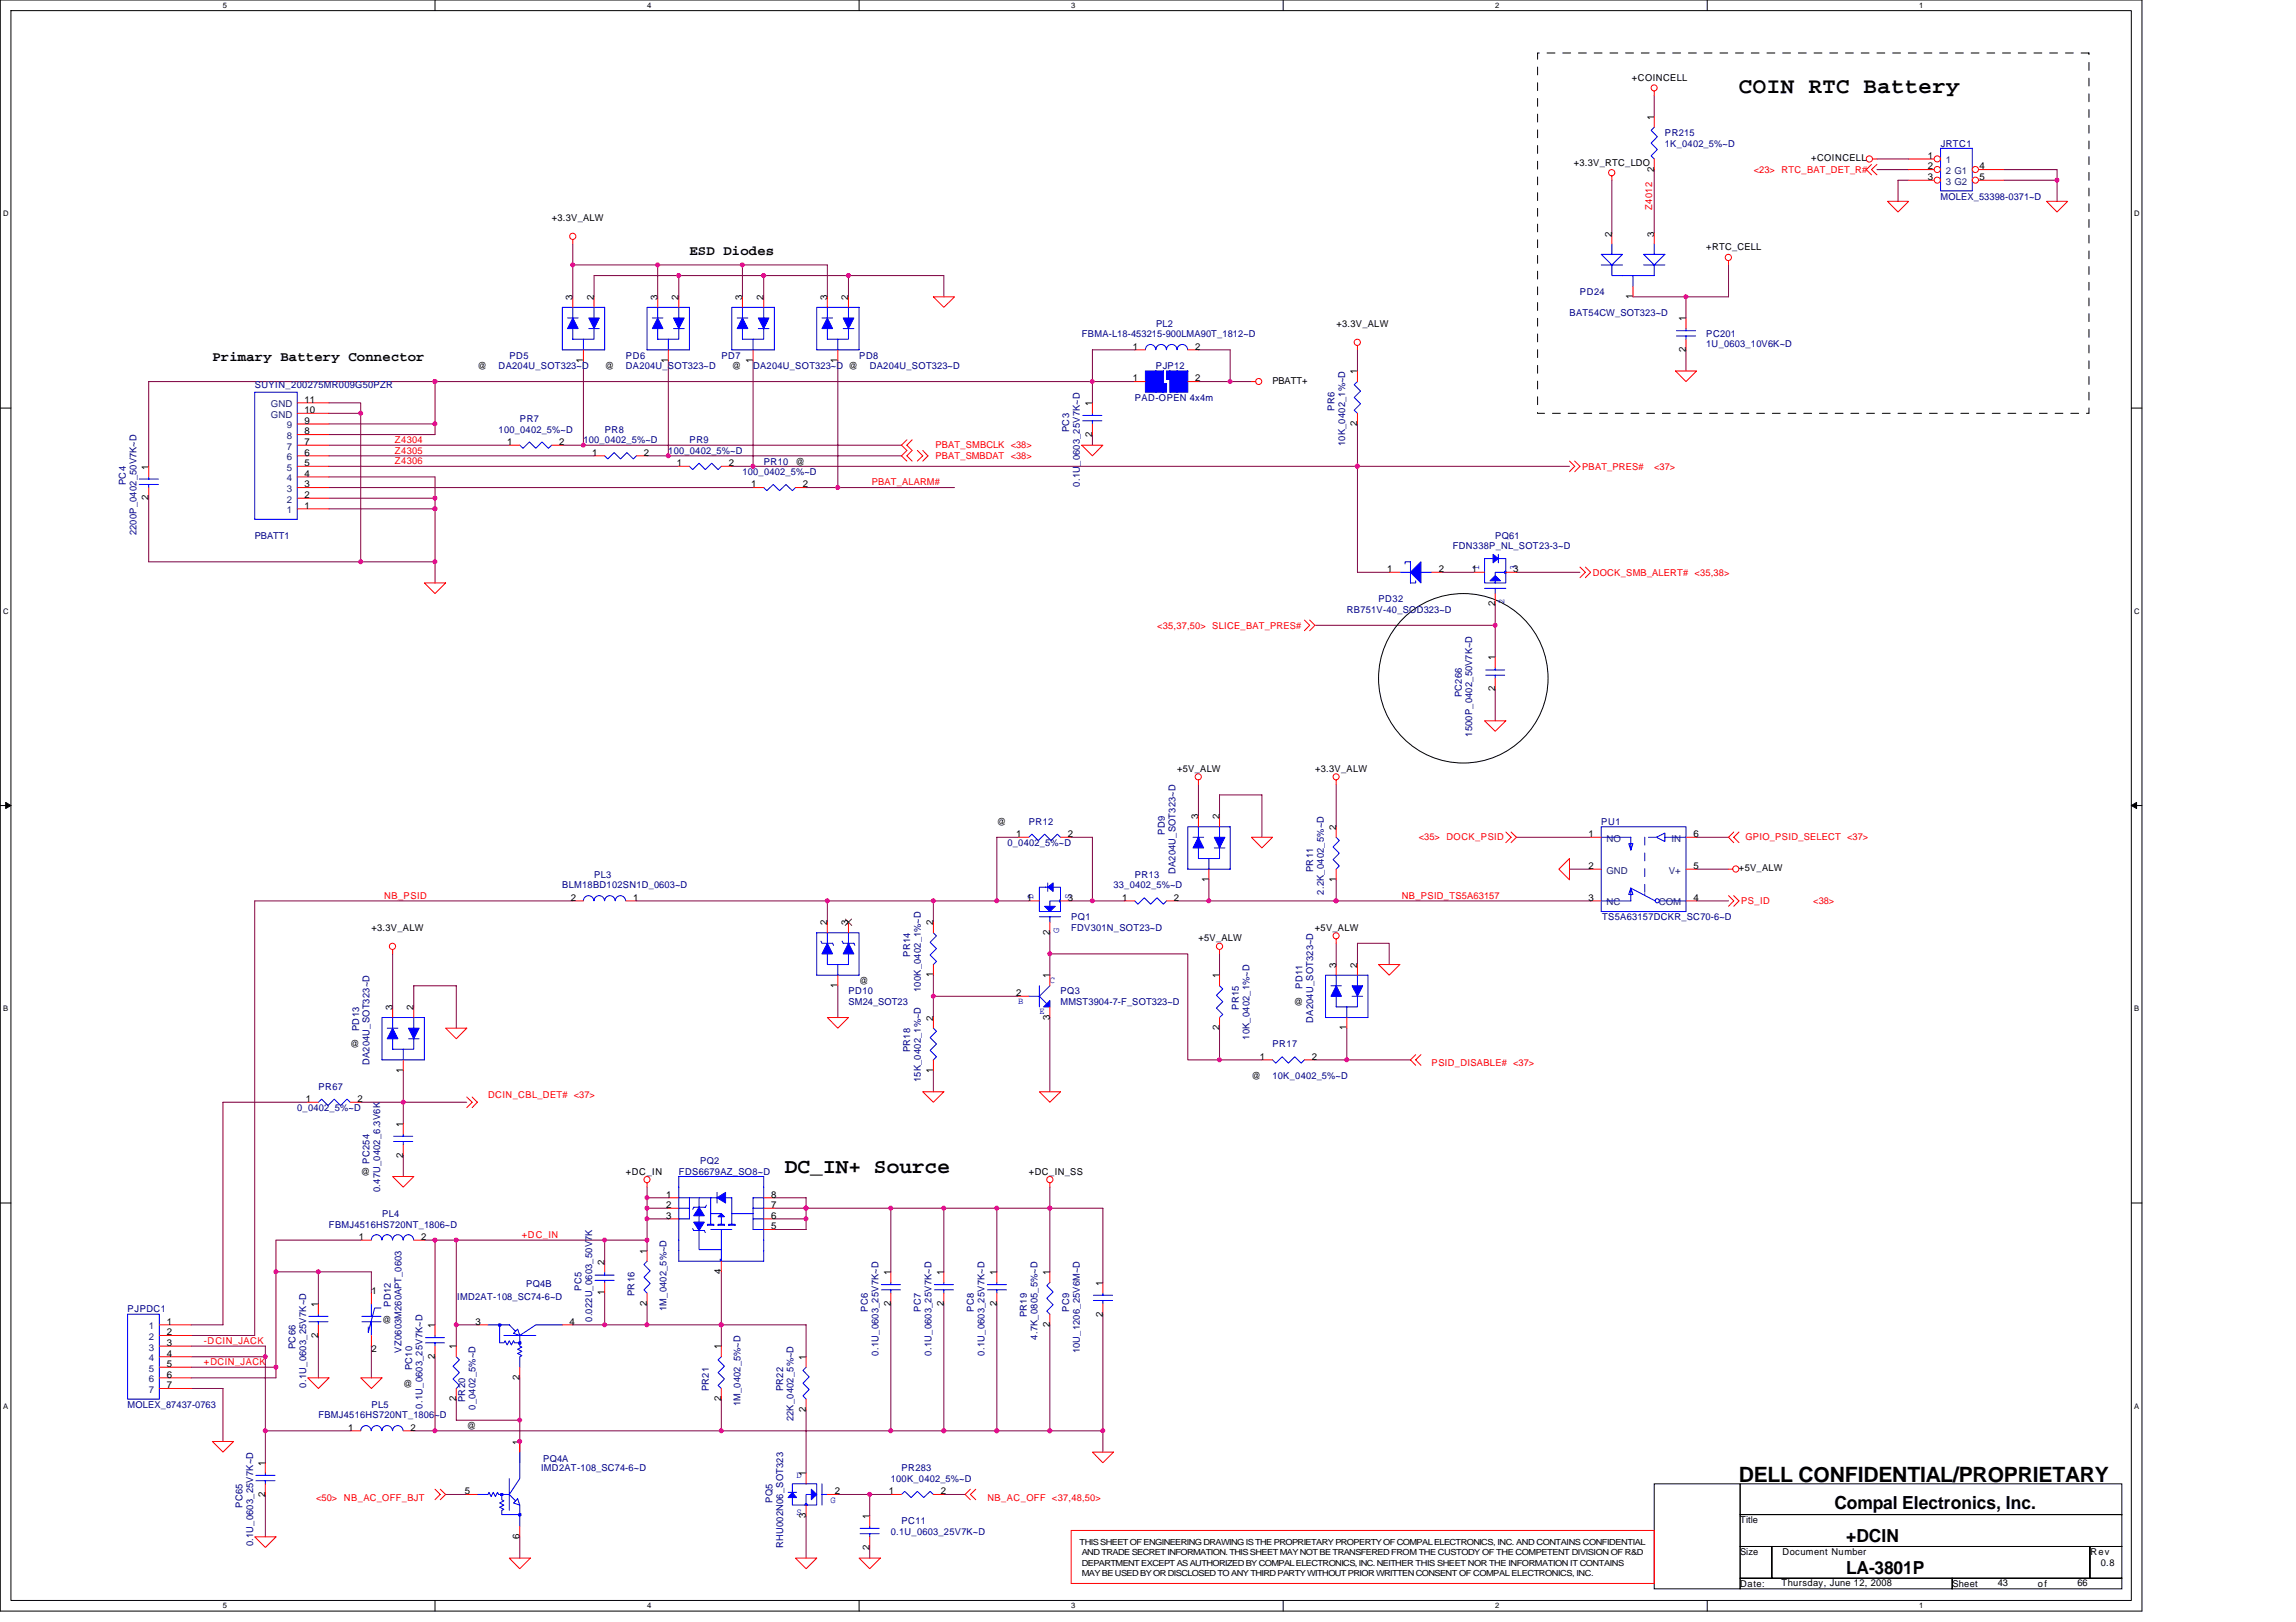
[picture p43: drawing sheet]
<svg xmlns="http://www.w3.org/2000/svg" width="297mm" height="210mm" viewBox="0 0 297 210" stroke-linecap="round" stroke-linejoin="round" font-family="sans-serif">
<defs><g id="words">
<text font-size="2.9" x="225" y="12">COIN RTC Battery</text>
<g font-size="2.7">
<text x="101.5" y="151.8">DC_IN+ Source</text>
<text x="225" y="191.8">DELL CONFIDENTIAL/PROPRIETARY</text>
</g>
<g font-size="2.3">
<text x="237.3" y="195.3">Compal Electronics, Inc.</text>
<text x="238.8" y="203.6">LA-3801P</text>
<text x="238.8" y="199.5">+DCIN</text>
</g>
<g font-size="1.8">
<text x="89.2" y="33">ESD Diodes</text>
<text x="27.5" y="46.7">Primary Battery Connector</text>
</g>
<g font-size="1.2">
<text x="211.1" y="10.5">+COINCELL</text>
<text x="214" y="15.5" transform="rotate(-90 214 15.5)">1</text>
<text x="203.6" y="21.4">+3.3V_RTC_LDO</text>
<text x="214" y="22.2" transform="rotate(-90 214 22.2)">2</text>
<text x="234.3" y="20.9">+COINCELL</text>
<text x="249.4" y="20.6">1</text>
<text x="249.4" y="21.9">2</text>
<text x="249.4" y="23.3">3</text>
<text x="256.1" y="21.9">4</text>
<text x="256.1" y="23.3">5</text>
<text x="71.4" y="28.6">+3.3V_ALW</text>
<text x="208.5" y="30.6" transform="rotate(-90 208.5 30.6)">2</text>
<text x="214" y="30.6" transform="rotate(-90 214 30.6)">3</text>
<text x="220.7" y="32.4">+RTC_CELL</text>
<text x="74.1" y="38.8" transform="rotate(-90 74.1 38.8)">3</text>
<text x="76.8" y="38.8" transform="rotate(-90 76.8 38.8)">2</text>
<text x="85.1" y="38.8" transform="rotate(-90 85.1 38.8)">3</text>
<text x="87.8" y="38.8" transform="rotate(-90 87.8 38.8)">2</text>
<text x="96" y="38.8" transform="rotate(-90 96 38.8)">3</text>
<text x="98.8" y="38.8" transform="rotate(-90 98.8 38.8)">2</text>
<text x="107" y="38.8" transform="rotate(-90 107 38.8)">3</text>
<text x="109.7" y="38.8" transform="rotate(-90 109.7 38.8)">2</text>
<text x="211.2" y="38.7" transform="rotate(-90 211.2 38.7)">1</text>
<text x="218.1" y="41.6" transform="rotate(-90 218.1 41.6)">1</text>
<text x="61.8" y="47.8">@</text>
<text x="75.5" y="46.9" transform="rotate(-90 75.5 46.9)">1</text>
<text x="78.2" y="47.8">@</text>
<text x="86.4" y="46.9" transform="rotate(-90 86.4 46.9)">1</text>
<text x="94.7" y="47.8">@</text>
<text x="97.4" y="46.9" transform="rotate(-90 97.4 46.9)">1</text>
<text x="108.4" y="46.9" transform="rotate(-90 108.4 46.9)">1</text>
<text x="146.6" y="45.3">1</text>
<text x="154.6" y="45.3">2</text>
<text x="172.9" y="42.3">+3.3V_ALW</text>
<text x="218.1" y="45.6" transform="rotate(-90 218.1 45.6)">2</text>
<text x="39.4" y="53.5">10</text>
<text x="39.4" y="52.1">11</text>
<text x="141.3" y="52.5" transform="rotate(-90 141.3 52.5)">1</text>
<text x="146.6" y="49.4">1</text>
<text x="154.6" y="49.4">2</text>
<text x="164.6" y="49.7">PBATT+</text>
<text x="175.6" y="48.4" transform="rotate(-90 175.6 48.4)">1</text>
<text x="39.4" y="59">6</text>
<text x="39.4" y="56.2">8</text>
<text x="39.4" y="54.8">9</text>
<text x="39.4" y="57.6">7</text>
<text x="65.6" y="57.6">1</text>
<text x="72.3" y="57.6">2</text>
<text x="76.6" y="59">1</text>
<text x="83.3" y="59">2</text>
<text x="141.3" y="56.5" transform="rotate(-90 141.3 56.5)">2</text>
<text x="175.6" y="55.1" transform="rotate(-90 175.6 55.1)">2</text>
<text x="19.2" y="64.7" transform="rotate(-90 19.2 64.7)">2</text>
<text x="19.2" y="60.8" transform="rotate(-90 19.2 60.8)">1</text>
<text x="39.4" y="65.8">1</text>
<text x="39.4" y="63.1">3</text>
<text x="39.4" y="61.7">4</text>
<text x="39.4" y="60.3">5</text>
<text x="39.4" y="64.5">2</text>
<text x="87.6" y="60.3">1</text>
<text x="94.3" y="60.3">2</text>
<text x="97.2" y="63.1">1</text>
<text x="102.9" y="60.1">@</text>
<text x="103.9" y="63.1">2</text>
<text x="179.5" y="74">1</text>
<text x="186.2" y="74">2</text>
<text x="190.4" y="74">1</text>
<text x="195.8" y="74">3</text>
<text x="193.4" y="78.5" transform="rotate(-90 193.4 78.5)">2</text>
<text x="193.4" y="89.4" transform="rotate(-90 193.4 89.4)">2</text>
<text x="193.4" y="85.5" transform="rotate(-90 193.4 85.5)">1</text>
<text x="152.3" y="99.9">+5V_ALW</text>
<text x="170.1" y="99.9">+3.3V_ALW</text>
<text x="129" y="106.7">@</text>
<text x="155" y="106" transform="rotate(-90 155 106)">3</text>
<text x="157.8" y="106" transform="rotate(-90 157.8 106)">2</text>
<text x="172.8" y="107.4" transform="rotate(-90 172.8 107.4)">2</text>
<text x="131.5" y="108.3">1</text>
<text x="138.2" y="108.3">2</text>
<text x="205.5" y="112.5">2</text>
<text x="205.5" y="108.3">1</text>
<text x="219.1" y="108.3">6</text>
<text x="219.1" y="112.5">5</text>
<text x="225" y="112.8">+5V_ALW</text>
<text x="73.8" y="116.6">2</text>
<text x="81.9" y="116.6">1</text>
<text x="107" y="119.8" transform="rotate(-90 107 119.8)">2</text>
<text x="109.7" y="119.8" transform="rotate(-90 109.7 119.8)">3</text>
<text x="120.7" y="119.8" transform="rotate(-90 120.7 119.8)">2</text>
<text x="132.8" y="116.6">1</text>
<text x="138.2" y="116.6">3</text>
<text x="145.2" y="116.6">1</text>
<text x="151.9" y="116.6">2</text>
<text x="156.4" y="114.1" transform="rotate(-90 156.4 114.1)">1</text>
<text x="172.8" y="114.1" transform="rotate(-90 172.8 114.1)">1</text>
<text x="205.5" y="116.6">3</text>
<text x="219.1" y="116.6">4</text>
<text x="48.1" y="120.5">+3.3V_ALW</text>
<text x="135.8" y="121" transform="rotate(-90 135.8 121)">2</text>
<text x="155" y="121.8">+5V_ALW</text>
<text x="170.1" y="120.5">+5V_ALW</text>
<text x="172.8" y="125.2" transform="rotate(-90 172.8 125.2)">3</text>
<text x="175.6" y="125.2" transform="rotate(-90 175.6 125.2)">2</text>
<text x="50.8" y="130.7" transform="rotate(-90 50.8 130.7)">3</text>
<text x="53.5" y="130.7" transform="rotate(-90 53.5 130.7)">2</text>
<text x="108.4" y="127.8" transform="rotate(-90 108.4 127.8)">1</text>
<text x="111.1" y="127.3">@</text>
<text x="120.7" y="126.5" transform="rotate(-90 120.7 126.5)">1</text>
<text x="131.5" y="128.9">2</text>
<text x="135.8" y="132" transform="rotate(-90 135.8 132)">3</text>
<text x="135.8" y="126.6" transform="rotate(-90 135.8 126.6)">1</text>
<text x="157.8" y="126.6" transform="rotate(-90 157.8 126.6)">1</text>
<text x="167.4" y="130">@</text>
<text x="45.3" y="135.6">@</text>
<text x="120.7" y="132.1" transform="rotate(-90 120.7 132.1)">2</text>
<text x="157.8" y="133.3" transform="rotate(-90 157.8 133.3)">2</text>
<text x="163" y="137.1">1</text>
<text x="169.7" y="137.1">2</text>
<text x="174.2" y="133.3" transform="rotate(-90 174.2 133.3)">1</text>
<text x="39.6" y="142.6">1</text>
<text x="46.3" y="142.6">2</text>
<text x="52.2" y="138.8" transform="rotate(-90 52.2 138.8)">1</text>
<text x="120.7" y="138.8" transform="rotate(-90 120.7 138.8)">1</text>
<text x="161.9" y="139.7">@</text>
<text x="52.2" y="149.8" transform="rotate(-90 52.2 149.8)">2</text>
<text x="52.2" y="145.8" transform="rotate(-90 52.2 145.8)">1</text>
<text x="46.7" y="152">@</text>
<text x="81" y="152">+DC_IN</text>
<text x="86.2" y="155">1</text>
<text x="99.8" y="155">8</text>
<text x="133.1" y="152">+DC_IN_SS</text>
<text x="46.4" y="160.5">1</text>
<text x="54.5" y="160.5">2</text>
<text x="86.2" y="157.7">3</text>
<text x="86.2" y="156.3">2</text>
<text x="99.8" y="157.7">6</text>
<text x="99.8" y="159.1">5</text>
<text x="99.8" y="156.3">7</text>
<text x="48.1" y="167.5">1</text>
<text x="78.2" y="167.6" transform="rotate(-90 78.2 167.6)">1</text>
<text x="78.2" y="163.6" transform="rotate(-90 78.2 163.6)">2</text>
<text x="83.7" y="162.3" transform="rotate(-90 83.7 162.3)">1</text>
<text x="93.3" y="164.9" transform="rotate(-90 93.3 164.9)">4</text>
<text x="115.2" y="165" transform="rotate(-90 115.2 165)">1</text>
<text x="122.1" y="165" transform="rotate(-90 122.1 165)">1</text>
<text x="128.9" y="165" transform="rotate(-90 128.9 165)">1</text>
<text x="135.8" y="165" transform="rotate(-90 135.8 165)">1</text>
<text x="142.7" y="166.4" transform="rotate(-90 142.7 166.4)">1</text>
<text x="21.6" y="171.4">1</text>
<text x="21.6" y="172.8">2</text>
<text x="41.2" y="173.1" transform="rotate(-90 41.2 173.1)">2</text>
<text x="41.2" y="169.1" transform="rotate(-90 41.2 169.1)">1</text>
<text x="49.4" y="171.2">@</text>
<text x="56.3" y="171.9" transform="rotate(-90 56.3 171.9)">1</text>
<text x="61.5" y="171.4">3</text>
<text x="73.7" y="171.4">4</text>
<text x="83.7" y="169" transform="rotate(-90 83.7 169)">2</text>
<text x="115.2" y="169" transform="rotate(-90 115.2 169)">2</text>
<text x="122.1" y="169" transform="rotate(-90 122.1 169)">2</text>
<text x="128.9" y="169" transform="rotate(-90 128.9 169)">2</text>
<text x="135.8" y="171.7" transform="rotate(-90 135.8 171.7)">2</text>
<text x="142.7" y="170.4" transform="rotate(-90 142.7 170.4)">2</text>
<text x="21.6" y="174.2">3</text>
<text x="21.6" y="175.6">4</text>
<text x="21.6" y="176.9">5</text>
<text x="21.6" y="178.3">6</text>
<text x="21.6" y="179.7">7</text>
<text x="48.1" y="174.9">2</text>
<text x="52.2" y="179.4">@</text>
<text x="56.3" y="175.9" transform="rotate(-90 56.3 175.9)">2</text>
<text x="59" y="174.6" transform="rotate(-90 59 174.6)">1</text>
<text x="67.2" y="178.6" transform="rotate(-90 67.2 178.6)">2</text>
<text x="93.3" y="174.6" transform="rotate(-90 93.3 174.6)">1</text>
<text x="104.3" y="176" transform="rotate(-90 104.3 176)">1</text>
<text x="45" y="185.1">1</text>
<text x="53.1" y="185.1">2</text>
<text x="59" y="181.3" transform="rotate(-90 59 181.3)">2</text>
<text x="60.4" y="184.9">@</text>
<text x="93.3" y="181.3" transform="rotate(-90 93.3 181.3)">2</text>
<text x="104.3" y="182.7" transform="rotate(-90 104.3 182.7)">2</text>
<text x="34.3" y="189.7" transform="rotate(-90 34.3 189.7)">1</text>
<text x="67.2" y="187" transform="rotate(-90 67.2 187)">1</text>
<text x="104.3" y="191.1" transform="rotate(-90 104.3 191.1)">1</text>
<text x="34.3" y="193.7" transform="rotate(-90 34.3 193.7)">2</text>
<text x="60.1" y="193.4">5</text>
<text x="104.3" y="196.4" transform="rotate(-90 104.3 196.4)">3</text>
<text x="108" y="193.4">2</text>
<text x="112.5" y="196.6" transform="rotate(-90 112.5 196.6)">1</text>
<text x="115" y="193.4">1</text>
<text x="121.7" y="193.4">2</text>
<text x="225.1" y="197.1">Title</text>
<text x="67.2" y="199.2" transform="rotate(-90 67.2 199.2)">6</text>
<text x="112.5" y="200.5" transform="rotate(-90 112.5 200.5)">2</text>
<text x="225.1" y="201.3">Size</text>
<text x="230.6" y="201.3">Document Number</text>
<text x="270.5" y="201.3">Rev</text>
<text x="271.8" y="202.6">0.8</text>
<text x="225.1" y="205.4">Date:</text>
<text x="230.5" y="205.2">Thursday, June 12, 2008</text>
<text x="252.6" y="205.4">Sheet</text>
<text x="258.5" y="205.2">43</text>
<text x="263.6" y="205.4">o f</text>
<text x="268.7" y="205.2">66</text>
</g>
<g font-size="1.2" fill="#000080">
<text x="215.4" y="17.6">PR215</text>
<text x="215.4" y="19">1K_0402_5%~D</text>
<text x="251.1" y="19">JRTC1</text>
<text x="251.1" y="25.8">MOLEX_53398-0371~D</text>
<text x="203" y="40.9">BAT54CW_SOT323~D</text>
<text x="204.4" y="38.2">PD24</text>
<text x="64.5" y="47.8">DA204U_SOT323~D</text>
<text x="65.9" y="46.4">PD5</text>
<text x="81" y="46.4">PD6</text>
<text x="81" y="47.8">DA204U_SOT323~D</text>
<text x="93.3" y="46.4">PD7</text>
<text x="97.4" y="47.8">DA204U_SOT323~D @</text>
<text x="111.1" y="46.4">PD8</text>
<text x="112.5" y="47.8">DA204U_SOT323~D</text>
<text x="140" y="43.6">FBMA-L18-453215-900LMA90T_1812~D</text>
<text x="149.5" y="47.8">PJP12</text>
<text x="149.6" y="42.3">PL2</text>
<text x="220.7" y="43.6">PC201</text>
<text x="220.7" y="44.9">1U_0603_10V6K~D</text>
<text x="33" y="50.2">SUYIN_200275MR009G50PZR</text>
<text x="146.8" y="51.9">PAD-OPEN 4x4m</text>
<text x="172.6" y="53.2" transform="rotate(-90 172.6 53.2)">PR6</text>
<text x="64.5" y="56">100_0402_5%~D</text>
<text x="67.2" y="54.6">PR7</text>
<text x="75.5" y="57.4">100_0402_5%~D</text>
<text x="78.2" y="56">PR8</text>
<text x="86.5" y="58.7">100_0402_5%~D</text>
<text x="89.2" y="57.4">PR9</text>
<text x="138.3" y="55.9" transform="rotate(-90 138.3 55.9)">PC3</text>
<text x="174" y="57.7" transform="rotate(-90 174 57.7)">10K_0402_1%~D</text>
<text x="16.3" y="62.8" transform="rotate(-90 16.3 62.8)">PC4</text>
<text x="96.1" y="61.5">100_0402_5%~D</text>
<text x="98.8" y="60.1">PR10</text>
<text x="139.7" y="63" transform="rotate(-90 139.7 63)">0.1U_0603_25V7K~D</text>
<text x="17.6" y="69.3" transform="rotate(-90 17.6 69.3)">2200P_0402_50V7K~D</text>
<text x="33" y="69.7">PBATT1</text>
<text x="188" y="71.1">FDN338P_NL_SOT23-3~D</text>
<text x="193.4" y="69.7">PQ61</text>
<text x="178.3" y="77.9">PD32</text>
<text x="174.2" y="79.3">RB751V-40_SOD323~D</text>
<text x="189.1" y="90.3" transform="rotate(-90 189.1 90.3)">PC266</text>
<text x="190.5" y="95.3" transform="rotate(-90 190.5 95.3)">1500P_0402_50V7K~D</text>
<text x="133.1" y="106.7">PR12</text>
<text x="207.2" y="106.7">PU1</text>
<text x="76.9" y="113.6">PL3</text>
<text x="130.3" y="109.5">0_0402_5%~D</text>
<text x="146.8" y="113.6">PR13</text>
<text x="150.7" y="108.1" transform="rotate(-90 150.7 108.1)">PD9</text>
<text x="152.1" y="113.2" transform="rotate(-90 152.1 113.2)">DA204U_SOT323~D</text>
<text x="169.9" y="112.9" transform="rotate(-90 169.9 112.9)">PR11</text>
<text x="72.7" y="115">BLM18BD102SN1D_0603~D</text>
<text x="138.6" y="119.1">PQ1</text>
<text x="144.1" y="115">33_0402_5%~D</text>
<text x="171.3" y="115.8" transform="rotate(-90 171.3 115.8)">2.2K_0402_5%~D</text>
<text x="207.3" y="119.1">TS5A63157DCKR_SC70-6~D</text>
<text x="117.8" y="123.8" transform="rotate(-90 117.8 123.8)">PR14</text>
<text x="138.6" y="120.5">FDV301N_SOT23~D</text>
<text x="109.8" y="128.7">PD10</text>
<text x="109.8" y="130">SM24_SOT23</text>
<text x="119.1" y="128.4" transform="rotate(-90 119.1 128.4)">100K_0402_1%~D</text>
<text x="137.2" y="130">MMST3904-7-F_SOT323~D</text>
<text x="137.2" y="128.7">PQ3</text>
<text x="160.3" y="130.7" transform="rotate(-90 160.3 130.7)">PR15</text>
<text x="168.5" y="128" transform="rotate(-90 168.5 128)">PD11</text>
<text x="46.5" y="133.4" transform="rotate(-90 46.5 133.4)">PD13</text>
<text x="47.8" y="137.9" transform="rotate(-90 47.8 137.9)">DA204U_SOT323~D</text>
<text x="117.8" y="136.2" transform="rotate(-90 117.8 136.2)">PR18</text>
<text x="161.7" y="134.6" transform="rotate(-90 161.7 134.6)">10K_0402_1%~D</text>
<text x="164.6" y="135.6">PR17</text>
<text x="169.9" y="132.4" transform="rotate(-90 169.9 132.4)">DA204U_SOT323~D</text>
<text x="38.5" y="143.8">0_0402_5%~D</text>
<text x="41.2" y="141">PR67</text>
<text x="119.1" y="140" transform="rotate(-90 119.1 140)">15K_0402_1%~D</text>
<text x="164.6" y="139.7">10K_0402_5%~D</text>
<text x="47.8" y="150.6" transform="rotate(-90 47.8 150.6)">PC254</text>
<text x="49.2" y="154.3" transform="rotate(-90 49.2 154.3)">0.47U_0402_6.3V6K</text>
<text x="87.8" y="152">FDS6679AZ_SO8~D</text>
<text x="90.6" y="150.6">PQ2</text>
<text x="42.6" y="158.9">FBMJ4516HS720NT_1806~D</text>
<text x="49.4" y="157.5">PL4</text>
<text x="68.1" y="166.5">PQ4B</text>
<text x="75.2" y="167" transform="rotate(-90 75.2 167)">PC5</text>
<text x="82.1" y="167.7" transform="rotate(-90 82.1 167.7)">PR16</text>
<text x="16.5" y="169.8">PJPDC1</text>
<text x="50.6" y="169.1" transform="rotate(-90 50.6 169.1)">PD12</text>
<text x="59.2" y="168.2">IMD2AT-108_SC74-6~D</text>
<text x="76.6" y="171" transform="rotate(-90 76.6 171)">0.022U_0603_50V7K</text>
<text x="86.2" y="169.7" transform="rotate(-90 86.2 169.7)">1M_0402_5%~D</text>
<text x="112.3" y="169.8" transform="rotate(-90 112.3 169.8)">PC6</text>
<text x="119.1" y="169.8" transform="rotate(-90 119.1 169.8)">PC7</text>
<text x="126" y="169.8" transform="rotate(-90 126 169.8)">PC8</text>
<text x="132.9" y="170.5" transform="rotate(-90 132.9 170.5)">PR19</text>
<text x="134.2" y="173.4" transform="rotate(-90 134.2 173.4)">4.7K_0805_5%~D</text>
<text x="138.3" y="169.8" transform="rotate(-90 138.3 169.8)">PC9</text>
<text x="38.2" y="174.6" transform="rotate(-90 38.2 174.6)">PC66</text>
<text x="39.6" y="179.6" transform="rotate(-90 39.6 179.6)">0.1U_0603_25V7K~D</text>
<text x="51.9" y="175" transform="rotate(-90 51.9 175)">VZ0603M260APT_0603</text>
<text x="53.3" y="177.3" transform="rotate(-90 53.3 177.3)">PC10</text>
<text x="113.7" y="175.4" transform="rotate(-90 113.7 175.4)">0.1U_0603_25V7K~D</text>
<text x="120.5" y="175.4" transform="rotate(-90 120.5 175.4)">0.1U_0603_25V7K~D</text>
<text x="127.4" y="175.4" transform="rotate(-90 127.4 175.4)">0.1U_0603_25V7K~D</text>
<text x="139.7" y="175.2" transform="rotate(-90 139.7 175.2)">10U_1206_25V6M~D</text>
<text x="16.5" y="182.2">MOLEX_87437-0763</text>
<text x="41.2" y="183.6">FBMJ4516HS720NT_1806~D</text>
<text x="48.1" y="182.2">PL5</text>
<text x="54.7" y="182.3" transform="rotate(-90 54.7 182.3)">0.1U_0603_25V7K~D</text>
<text x="60.2" y="181.4" transform="rotate(-90 60.2 181.4)">PR20</text>
<text x="61.5" y="182.4" transform="rotate(-90 61.5 182.4)">0_0402_5%~D</text>
<text x="91.7" y="180.1" transform="rotate(-90 91.7 180.1)">PR21</text>
<text x="95.8" y="182" transform="rotate(-90 95.8 182)">1M_0402_5%~D</text>
<text x="101.3" y="180.1" transform="rotate(-90 101.3 180.1)">PR22</text>
<text x="102.7" y="183.9" transform="rotate(-90 102.7 183.9)">22K_0402_5%~D</text>
<text x="70" y="190.4">IMD2AT-108_SC74-6~D</text>
<text x="70.3" y="189.2">PQ4A</text>
<text x="115.2" y="191.8">100K_0402_5%~D</text>
<text x="116.6" y="190.4">PR283</text>
<text x="31.4" y="195.2" transform="rotate(-90 31.4 195.2)">PC65</text>
<text x="99.9" y="194.5" transform="rotate(-90 99.9 194.5)">PQ5</text>
<text x="116.6" y="197.3">PC11</text>
<text x="32.7" y="200.1" transform="rotate(-90 32.7 200.1)">0.1U_0603_25V7K~D</text>
<text x="101.3" y="200.4" transform="rotate(-90 101.3 200.4)">RHU002N06_SOT323</text>
<text x="115.2" y="198.6">0.1U_0603_25V7K~D</text>
</g>
<g font-size="1.2" fill="#f00">
<text x="226.9" y="22.4">&lt;23&gt; RTC_BAT_DET_R#</text>
<text x="213.7" y="27.2" transform="rotate(-90 213.7 27.2)">Z4012</text>
<text x="51.1" y="57.3">Z4304</text>
<text x="51.1" y="58.7">Z4305</text>
<text x="121" y="59.4">PBAT_SMBDAT &lt;38&gt;</text>
<text x="121" y="58">PBAT_SMBCLK &lt;38&gt;</text>
<text x="51.1" y="60.1">Z4306</text>
<text x="112.8" y="62.8">PBAT_ALARM#</text>
<text x="204.7" y="60.8">PBAT_PRES#</text>
<text x="214" y="60.8">&lt;37&gt;</text>
<text x="206.1" y="74.5">DOCK_SMB_ALERT# &lt;35,38&gt;</text>
<text x="149.7" y="81.4">&lt;35,37,50&gt; SLICE_BAT_PRES#</text>
<text x="183.6" y="108.7">&lt;35&gt; DOCK_PSID</text>
<text x="225.8" y="108.7">GPIO_PSID_SELECT &lt;37&gt;</text>
<text x="49.7" y="116.3">NB_PSID</text>
<text x="181.4" y="116.3">NB_PSID_TS5A63157</text>
<text x="225.3" y="117">PS_ID</text>
<text x="234.6" y="117">&lt;38&gt;</text>
<text x="63.1" y="142.1">DCIN_CBL_DET# &lt;37&gt;</text>
<text x="185.2" y="138">PSID_DISABLE# &lt;37&gt;</text>
<text x="67.5" y="160.2">+DC_IN</text>
<text x="26.4" y="173.9">-DCIN_JACK</text>
<text x="26.4" y="176.7">+DCIN_JACK</text>
<text x="40.9" y="194.2">&lt;50&gt; NB_AC_OFF_BJT</text>
<text x="127.7" y="194.2">NB_AC_OFF &lt;37,48,50&gt;</text>
</g>
<g font-size="1.2" fill="#004080">
<text x="251.7" y="21.1">1</text>
<text x="251.7" y="22.5">2 G1</text>
<text x="251.7" y="23.9">3 G2</text>
<text x="35" y="52.7">GND</text>
<text x="35" y="54.1">GND</text>
<text x="37.1" y="59.6">6</text>
<text x="37.1" y="56.8">8</text>
<text x="37.1" y="55.4">9</text>
<text x="37.1" y="58.2">7</text>
<text x="37.1" y="63.7">3</text>
<text x="37.1" y="62.3">4</text>
<text x="37.1" y="60.9">5</text>
<text x="37.1" y="65">2</text>
<text x="37.1" y="66.4">1</text>
<text x="207.8" y="113.1">GND</text>
<text x="207.8" y="108.9">NO</text>
<text x="215.9" y="113.1">V+</text>
<text x="216.2" y="108.9">IN</text>
<text x="207.8" y="117.2">NC</text>
<text x="214.6" y="117.2">COM</text>
<text x="19.3" y="172">1</text>
<text x="19.3" y="173.4">2</text>
<text x="19.3" y="174.8">3</text>
<text x="19.3" y="176.1">4</text>
<text x="19.3" y="177.5">5</text>
<text x="19.3" y="178.9">6</text>
<text x="19.3" y="180.3">7</text>
</g>
<g font-size="1.2" fill="#00f">
<text x="191.3" y="73.8" transform="rotate(-90 191.3 73.8)">1</text>
<text x="196.1" y="73.8" transform="rotate(-90 196.1 73.8)">3</text>
<text x="194.6" y="78.2" transform="rotate(-90 194.6 78.2)">2</text>
<text x="133.7" y="116.3" transform="rotate(-90 133.7 116.3)">D</text>
<text x="138.5" y="116.3" transform="rotate(-90 138.5 116.3)">S</text>
<text x="137" y="120.7" transform="rotate(-90 137 120.7)">G</text>
<text x="131.7" y="129.9">B</text>
<text x="134.5" y="131.3">E</text>
<text x="135.8" y="127.2">C</text>
<text x="103.1" y="191.2">D</text>
<text x="103.1" y="196">S</text>
<text x="107.4" y="194.5">G</text>
</g>
<g font-size="1.1">
<text x="139.7" y="199.9">THIS SHEET OF ENGINEERING DRAWING IS THE PROPRIETARY PROPERTY OF COMPAL ELECTRONICS, INC. AND CONTAINS CONFIDENTIAL</text>
<text x="140" y="201.3">AND TRADE SECRET INFORMATION. THIS SHEETMAY NOT BE TRANSFERED FROM THE CUSTODY OF THE COMPETENT DIVISION OF R&amp;D</text>
<text x="140" y="202.6">DEPARTMENT EXCEPT AS AUTHORIZEDBY COMPAL ELECTRONICS, INC. NEITHER THIS SHEET NOR THE INFORMATION IT CONTAINS</text>
<text x="140" y="204">MAY BE USED BY OR DISCLOSED TO ANY THIRD PARTY WITHOUT PRIOR WRITTEN CONSENT OF COMPAL ELECTRONICS, INC.</text>
</g>
<g font-size="1">
<text x="28.8" y="1">5</text>
<text x="83.7" y="1">4</text>
<text x="138.6" y="1">3</text>
<text x="193.4" y="1">2</text>
<text x="248.3" y="1">1</text>
<text x=".4" y="28">D</text>
<text x="276.1" y="28">D</text>
<text x=".4" y="79.4">C</text>
<text x="276.1" y="79.4">C</text>
<text x=".4" y="130.9">B</text>
<text x="276.1" y="130.9">B</text>
<text x=".4" y="182.3">A</text>
<text x="276.1" y="182.3">A</text>
<text x="28.8" y="208.2">5</text>
<text x="83.7" y="208.2">4</text>
<text x="138.6" y="208.2">3</text>
<text x="193.4" y="208.2">2</text>
<text x="248.3" y="208.2">1</text>
</g>
</g></defs>
<path d="M0 0h277.1v208.5h-277.1zM1.4 1.4h274.3v205.7h-274.3z" fill="none" stroke="#000" stroke-width=".13"/>
<g fill="#fff">
<path d="M28.8 .1h.6v1.1h-.6z"/>
<path d="M28.8 207.3h.6v1.1h-.6z"/>
</g>
<path d="M56.3 0v1.4M56.3 207.1v1.4" fill="none" stroke="#000" stroke-width=".13"/>
<g fill="#fff">
<path d="M83.7 .1h.6v1.1h-.6z"/>
<path d="M83.7 207.3h.6v1.1h-.6z"/>
</g>
<path d="M111.1 0v1.4M111.1 207.1v1.4" fill="none" stroke="#000" stroke-width=".13"/>
<g fill="#fff">
<path d="M138.6 .1h.5v1.1h-.5z"/>
<path d="M138.6 207.3h.5v1.1h-.5z"/>
</g>
<path d="M166 0v1.4M166 207.1v1.4" fill="none" stroke="#000" stroke-width=".13"/>
<g fill="#fff">
<path d="M193.4 .1h.6v1.1h-.6z"/>
<path d="M193.4 207.3h.6v1.1h-.6z"/>
</g>
<path d="M220.9 0v1.4M220.9 207.1v1.4" fill="none" stroke="#000" stroke-width=".13"/>
<g fill="#fff">
<path d="M248.3 .1h.6v1.1h-.6z"/>
<path d="M248.3 207.3h.6v1.1h-.6z"/>
<path d="M.4 27.1h.7v1.1h-.7z"/>
<path d="M276.1 27.1h.7v1.1h-.7z"/>
<path d="M.4 78.5h.7v1.1h-.7z"/>
<path d="M276.1 78.5h.7v1.1h-.7z"/>
</g>
<path d="M0 52.8h1.4M275.7 52.8h1.4" fill="none" stroke="#000" stroke-width=".13"/>
<g fill="#fff">
<path d="M.4 130h.7v1.1h-.7z"/>
<path d="M276.1 130h.7v1.1h-.7z"/>
</g>
<path d="M0 104.2h1.4M275.7 104.2h1.4" fill="none" stroke="#000" stroke-width=".13"/>
<path d="M.7 103.8l.7 .4-.7 .4zM275.7 104.2l.7-.4v.8z" fill="#000" stroke="#000" stroke-width=".13"/>
<g fill="#fff">
<path d="M.4 181.4h.7v1.1h-.7z"/>
<path d="M276.1 181.4h.7v1.1h-.7z"/>
</g>
<g fill="none" stroke="#000" stroke-width=".13">
<path d="M0 155.7h1.4M275.7 155.7h1.4M214 192h11.1v13.6h-11.1zM225.1 192h49.4v4h-49.4zM225.1 196h49.4v4.1h-49.4zM225.1 200.1h4.1v4.1h-4.1zM225.1 204.2h27.5v1.4h-27.5zM229.2 200.1h41.2v4.1h-41.2zM252.6 204.2h21.9v1.4h-21.9zM270.4 200.1h4.1v4.1h-4.1z"/>
<circle cx="189.3" cy="87.8" r="11"/>
</g>
<g fill="none" stroke="#800040" stroke-width=".13">
<path d="M214 12.3v2.8M74.1 31.6v6.8M74.1 34.3h32.9v4.1M76.9 38.4v-2.7h45.2v2.7M85.1 34.3v4.1M87.8 35.7v2.7M96.1 34.3v4.1M98.8 35.7v2.7M109.8 35.7v2.7M208.5 23.3v6.9M214 21.9v8.3M218.1 38.4v2.7"/>
<path d="M223.6 34.3v4.1h-12.3M242.8 20.6h4.1M242.8 21.9h4.1M246.9 23.3h-1.3v2.8M259.3 21.9h6.8v4.2M259.3 23.3h6.8M42.6 52.1h4.1v1.4M42.6 53.5h4.1v19.2M42.6 57.6h23.3M42.6 54.9h13.7M42.6 59h34.3M56.3 49.4v6.8h-13.7"/>
<path d="M72.7 57.6h43.9M75.5 46.6v11M83.7 59h32.9M86.5 46.6v12.4M97.4 46.6v13.7M108.4 46.6v16.5M141.3 56.2v1.4M146.8 45.3h-5.5v6.8M146.8 49.4h-127.6v10.9M155 45.3h4.1v4.1M155 49.4h6.9M175.6 45.3v2.7"/>
<path d="M175.6 54.9v19.2h4.1M218.1 45.3v2.7M19.2 64.5v8.2h37.1M42.6 61.7h13.7v13.7M42.6 64.5h13.7M42.6 60.3h45.2M42.6 65.8h13.7M42.6 63.1h54.8M94.7 60.3h108.3M104.3 63.1h19.2M186.6 74.1h4.1M193.4 78.2v6.8"/>
<path d="M196.2 74.1h8.2M170.1 80.9h23.3M193.4 89.2v4.1M74.1 116.6h-41.1v56.2h-8.3M82.3 116.6h46.7M107 116.6v2.7M120.8 116.6v2.7M131.7 108.4h-2.7v8.2h4.1M138.6 116.6h6.8M138.6 108.4h2.7v8.2M152.3 116.6h53.5M155 101.5v4.1"/>
<path d="M156.4 113.9v2.7M157.8 105.6v-2.7h5.5v5.5M172.9 101.5v5.5M172.9 113.9v2.7M196.2 108.4h9.6M203 112.5h2.8M219.5 116.6h4.1M219.5 108.4h4.1M219.5 112.5h4.1M50.8 123.4v6.9M52.2 138.5v6.9M53.5 130.3v-2.7h5.5v5.5"/>
<path d="M108.4 127.6v4.1M120.8 126.2v5.5M120.8 138.5v2.8M120.8 128.9h10.9M135.8 120.7v2.7h17.9v13.8h4.1M135.8 123.4v2.8M135.8 131.7v9.6M157.8 137.2h5.5M157.8 123.4v2.8M157.8 133.1v4.1M170.1 137.2h12.4M172.9 122.1v2.7"/>
<path d="M174.2 133.1v4.1M175.6 124.8v-2.7h4.1v2.7M39.8 142.6h-11v28.8h-4.1M46.7 142.6h13.7M52.2 149.5v2.8M83.7 156.4h2.8M83.7 155h2.8M83.7 153.6v8.3M83.7 157.7h2.8M100.2 156.4h35.6v8.2M100.2 155h4.1v4.1h-4.1M100.2 157.7h4.1"/>
<path d="M115.2 156.4v8.2M122.1 156.4v8.2M129 156.4v8.2M135.8 153.6v2.8h6.9v9.6M24.7 174.2h9.6v15.1M24.7 176.9h11M24.7 175.6h9.6M24.7 179.7h4.1v6.8M35.7 164.6h5.5v4.1M41.2 164.6h6.8v2.7M41.2 172.8v5.5M46.7 160.5h-11v17.8h-11"/>
<path d="M48 174.2v4.1M54.9 160.5h1.4v10.9M56.3 160.5h2.7v13.7M56.3 175.6v9.6M59 160.5h24.7M59 171.4h2.8M67.2 178.3v11M74.1 171.4h30.2v4.2M78.2 160.5v2.7M78.2 167.3v4.1M83.7 168.7v2.7M93.3 164.6v9.6"/>
<path d="M115.2 168.7v16.5M122.1 168.7v16.5M129 168.7v16.5M135.8 171.4v13.8M142.7 170.1v17.8M34.3 193.4v5.5M34.3 185.2h11M53.5 185.2h89.2M57.7 193.4h2.7M59 181.1v2.7h8.2M67.2 198.9v2.7M93.3 181.1v4.1"/>
<path d="M104.3 182.4v8.2M104.3 196.2v5.4M108.4 193.4h6.8M112.5 193.4v2.8M122.1 193.4h2.8M112.5 200.3v1.3"/>
</g>
<g fill="none" stroke="#f00" stroke-width=".13">
<path d="M214 11.8v.5M74.1 31v.6M96.1 38.4v1.4M98.8 38.4v1.4M120.8 38.4h2.7l-1.4 1.4zM208.5 22.8v.5M223.6 33.7v.6M242.1 21.3l-.7 .6 .7 .7M242.3 20.6h.5M242.8 21.3l-.7 .6 .7 .7M244.2 26.1h2.7l-1.3 1.3zM264.8 26.1h2.7l-1.4 1.3z"/>
<path d="M65.9 57.6h1.3M71.4 57.6h1.3M76.9 59h1.3M82.3 59h1.4M97.4 45.3v1.3M117.3 56.9l-.7 .7 .7 .7-.7 .7 .7 .7M118 56.9l-.7 .7 .7 .7-.7 .7 .7 .7M118.7 58.3l.7 .7-.7 .7M119.4 58.3l.7 .7-.7 .7M140 57.6h2.7l-1.4 1.4zM141.3 52.1v1.4M141.3 54.9v1.3"/>
<path d="M161.9 49.4h.6M175.6 44.7v.6M175.6 48v1.4M175.6 53.5v1.4M203 59.7l.7 .6-.7 .7M203.7 59.7l.7 .6-.7 .7M216.8 48h2.7l-1.4 1.4zM218.1 41.1v1.4M218.1 43.9v1.4M19.2 60.3v1.4M19.2 63.1v1.4M54.9 75.4h2.8l-1.4 1.4z"/>
<path d="M190.7 74.1h1.4M193.4 76.8v1.4M194.8 74.1h1.4M204.4 73.4l.7 .7-.7 .7M205.1 73.4l.7 .7-.7 .7M168.8 80.2l.6 .7-.6 .7M169.4 80.2l.7 .7-.7 .7M192.1 93.3h2.7l-1.4 1.3zM74.1 116.6h1.4M81 116.6h1.3M107 119.3v1.4M109.8 119.3v1.4"/>
<path d="M131.7 108.4h1.4M133.1 116.6h1.4M135.8 119.3v1.4M137.2 108.4h1.4M137.2 116.6h1.4M145.4 116.6h1.4M150.9 116.6h1.4M155 100.9v.6M161.9 108.4h2.7l-1.3 1.3zM172.9 100.9v.6M194.8 107.7l.7 .7-.7 .7M195.5 107.7l.7 .7-.7 .7"/>
<path d="M203 111.1v2.8l-1.3-1.4zM223.6 112.5h.6M223.6 115.9l.7 .7-.7 .7M224.3 107.7l-.7 .7 .7 .7M224.3 115.9l.7 .7-.7 .7M225 107.7l-.7 .7 .7 .7M50.8 122.9v.5M57.7 133.1h2.7l-1.4 1.3zM107 131.7h2.8l-1.4 1.4zM108.4 126.2v1.4M120.8 131.7v1.4M120.8 137.2v1.3"/>
<path d="M131.7 128.9h1.4M135.8 126.2v1.4M135.8 130.3v1.4M157.8 122.9v.5M172.9 121.5v.6M172.9 124.8v1.4M174.2 131.7v1.4M175.6 124.8v1.4M178.3 124.8h2.8l-1.4 1.4zM183.2 136.5l-.7 .7 .7 .7M183.8 136.5l-.6 .7 .6 .7M39.8 142.6h1.4"/>
<path d="M45.3 142.6h1.4M50.8 152.3h2.7l-1.3 1.3zM52.2 145.4v1.4M52.2 148.1v1.4M60.4 142l.7 .6-.7 .7M61.1 142l.7 .6-.7 .7M83.7 153.1v.5M86.5 157.7h1.3M86.5 156.4h1.3M86.5 155h1.3M98.8 157.7h1.4M98.8 159.1h1.4"/>
<path d="M98.8 156.4h1.4M98.8 155h1.4M119.4 141.3h2.7l-1.3 1.3zM134.5 141.3h2.7l-1.4 1.3zM135.8 153.1v.5M20.6 171.4h4.1M20.6 174.2h4.1M20.6 175.6h4.1M20.6 176.9h4.1M20.6 172.8h4.1M20.6 178.3h4.1M20.6 179.7h4.1"/>
<path d="M39.8 178.3h2.8l-1.4 1.4zM41.2 168.7v1.4M41.2 171.4v1.4M46.7 178.3h2.7l-1.4 1.4zM56.3 171.4v1.4M56.3 174.2v1.4M59 174.2v1.4M59 179.7v1.4M83.7 161.9v1.3M83.7 167.3v1.4M93.3 163.2v1.4M115.2 164.6v1.4"/>
<path d="M115.2 167.3v1.4M122.1 164.6v1.4M122.1 167.3v1.4M129 164.6v1.4M129 167.3v1.4M142.7 166v1.3M142.7 168.7v1.4M27.5 186.5h2.7l-1.4 1.4zM33 198.9h2.7l-1.4 1.4zM34.3 189.3v1.3M34.3 192v1.4M56.3 192.7l.7 .7-.7 .7"/>
<path d="M57 192.7l.7 .7-.7 .7M104.3 190.6v1.4M104.3 194.8v1.4M107 193.4h1.4M115.2 193.4h1.4M120.8 193.4h1.3M125.5 192.7l-.6 .7 .6 .7M126.2 192.7l-.7 .7 .7 .7M138.6 198.1h75.4v6.8h-75.4zM141.3 187.9h2.8l-1.4 1.4zM65.9 201.6h2.7l-1.4 1.4zM102.9 201.6h2.8l-1.4 1.4z"/>
<path d="M111.1 201.6h2.8l-1.4 1.4z"/>
<circle cx="214" cy="11.4" r=".39"/>
<circle cx="74.1" cy="30.6" r=".4"/>
<circle cx="208.5" cy="22.3" r=".4"/>
<circle cx="223.6" cy="33.3" r=".4"/>
<circle cx="241.8" cy="20.6" r=".4"/>
<circle cx="162.8" cy="49.4" r=".39"/>
<circle cx="175.6" cy="44.3" r=".4"/>
<circle cx="155" cy="100.5" r=".4"/>
<circle cx="172.9" cy="100.5" r=".39"/>
<circle cx="224.6" cy="112.5" r=".4"/>
<circle cx="50.8" cy="122.5" r=".4"/>
<circle cx="157.8" cy="122.5" r=".4"/>
<circle cx="172.9" cy="121.1" r=".39"/>
<circle cx="83.7" cy="152.7" r=".4"/>
<circle cx="135.8" cy="152.7" r=".4"/>
</g>
<path d="M198.9 6.9h71.4v46.6h-71.4z" fill="none" stroke="#000" stroke-width=".13" stroke-dasharray="1 1 1 1 1 1 1 1"/>
<g fill="#00f" stroke="#00f" stroke-width=".13">
<path d="M105 192.7l.7 .7-.7 .7z" fill-rule="evenodd"/>
<path d="M102.5 193.1l.6 .7h-1.1z" fill-rule="evenodd"/>
<path d="M107 122.1l.7 1.3h-1.4z" fill-rule="evenodd"/>
<path d="M109.8 122.1l.7 1.3h-1.4z" fill-rule="evenodd"/>
<path d="M135.1 117.3h1.4l-.7 .7z" fill-rule="evenodd"/>
<path d="M135.5 114.8l.7-.5v1.1z" fill-rule="evenodd"/>
<path d="M92.8 155l1.1-.7v1.4z" fill-rule="evenodd"/>
<path d="M92.9 157.5l.4-.4 .4 .4z" fill-rule="evenodd"/>
<path d="M89.7 158.2h1.4l-.7 1z" fill-rule="evenodd"/>
<path d="M90.4 156.2l.7 1.1h-1.4z" fill-rule="evenodd"/>
<path d="M174.9 127.6h1.4l-.7 1.3z" fill-rule="evenodd"/>
<path d="M172.9 127.6l.6 1.3h-1.3z" fill-rule="evenodd"/>
<path d="M193.4 74.5l.7 .7h-1.3z" fill-rule="evenodd"/>
<path d="M193.2 71.7l.6 .6-.6 .5z" fill-rule="evenodd"/>
<path d="M98.1 41.1h1.4l-.7 1.4z" fill-rule="evenodd"/>
<path d="M96.1 41.1l.6 1.4h-1.3z" fill-rule="evenodd"/>
<path d="M135.8 129.5v.8h-.8z" fill-rule="evenodd"/>
</g>
<g fill="none" stroke="#00f" stroke-width=".13">
<path d="M251.1 19.2h4.1v5.5h-4.1zM94.7 39.8h5.5v5.5h-5.5zM96.1 39.8v1.3M98.8 39.8v1.3M67.2 57.6l.5 .4 .8-.8 .8 .8 .8-.8 .8 .8 .5-.4M78.2 59l.4 .4 .9-.8 .8 .8 .8-.8 .8 .8 .4-.4M95.4 41.1h1.3M96.1 42.5v1.4h1.3M97.4 43.9v1.4M98.1 42.5h1.4M98.8 42.5v1.4h-1.4M140.1 54.5h2.5"/>
<path d="M140.1 53.8h2.5M141.3 53.5v.3M141.3 54.5v.4M175.6 49.4l-.4 .4 .8 .8-.8 .8 .8 .9-.8 .8 .4 .4M216.9 43.5h2.5M216.9 42.8h2.5M218.1 42.5v.3M218.1 43.5v.4M18 62.7h2.5M18 62h2.5M19.2 61.7v.3M19.2 62.7v.4"/>
<path d="M192.1 76.1h2.7M193.2 72.3h-1.1v3.1h2.7v-1.3h-1.4v1.3M193.4 76.1v.7M193.8 72.3h1v1.8v-.2h-.1v.3h.1M193.8 71.7v1.1M75.5 116.6a.68 .68 0 0 1 .7-.7 .68 .68 0 0 1 .6 .7 .69 .69 0 0 1 .7-.7 .69 .69 0 0 1 .7 .7M78.2 116.6a.69 .69 0 0 1 .7-.7 .69 .69 0 0 1 .7 .7 .67 .67 0 0 1 .7-.7 .67 .67 0 0 1 .6 .7M133.1 108.4l.4-.5 .8 .9 .8-.9 .9 .9 .8-.9 .4 .5M134.5 118.6h2.7M135.5 114.8h-1v3.2h2.7v-1.4h-1.4v.7M135.5 114.3v1.1M135.8 118.6v.7"/>
<path d="M136.2 114.8h1v1.8v-.1h-.1v.2h.1M146.8 116.6l.4 .4 .8-.8 .9 .8 .8-.8 .8 .8 .4-.4M105.7 120.7h5.4v5.5h-5.4zM106.2 121.8l.1 .3h1.4l.1 .2M107 123.4v1.4h1.4M107 120.7v1.4M108.4 124.8v1.4M108.9 121.8l.2 .3h1.4l.1 .2M109.8 120.7v1.4M109.8 123.4v1.4h-1.4M120.8 133.1l.4 .4-.9 .8 .9 .8-.9 .8 .9 .9-.4 .4M133.1 128.9h1.4"/>
<path d="M134.5 127.6v2.7M135.8 127.6l-1.3 1.3 .9 1M171.5 126.2h5.5v5.5h-5.5zM172.2 127.6h1.3M172.9 126.2v1.4M172.9 128.9v1.4h1.3M174.2 130.3v1.4M174.9 128.9h1.4M175.6 128.9v1.4h-1.4M175.6 126.2v1.4M41.2 142.6l.4-.4 .8 .9 .8-.9 .9 .9 .8-.9 .4 .4M50.9 147.7h2.5"/>
<path d="M50.9 147h2.5M52.2 146.8v.2M52.2 147.7v.4M87.8 155h1.4v1.4M87.8 156.4h1.4M87.8 152.3h11v10.9h-11zM89.2 155h3.6M89.2 156.4v1.3h-1.4M89.6 159l.1 .2h1.4l.1 .3M90.4 159.2v2.5h2.9M90.4 155v1.2M90.4 157.3v.9"/>
<path d="M91.4 156l-.2 .2h-1.5l-.1 .3M91.5 158.4h.8v.2h-.8zM91.9 159.1h2.8M91.9 157.1h1.4M91.9 155v3.4M92.8 154.3v1.4M92.9 158.4h.8v.2h-.8zM93.3 157.5v.9M93.3 159.1v4.1M93.9 155h.8v3.4M94.3 158.4h.8v.2h-.8zM94.7 157.1h2.7"/>
<path d="M97.4 156.4h1.4M97.4 157.7h1.4M98.8 155h-1.4v4.1h1.4M16.5 170.1h4.1v11h-4.1zM40 171h2.4M40 170.3h2.4M41.2 170.1v.2M41.2 171v.4M55.1 173.8h2.4M55.1 173.1h2.4M56.3 172.8v.3M56.3 173.8v.4"/>
<path d="M59 175.6l.4 .4-.8 .8 .8 .8-.8 .9 .8 .8-.4 .4M83.7 163.2l-.4 .4 .8 .9-.8 .8 .8 .8-.8 .8 .4 .4M93.2 162.9v.2M114 166.9h2.5M114 166.2h2.5M115.2 166v.2M115.2 166.9v.4M120.9 166.9h2.5M120.9 166.2h2.5M122.1 166v.2M122.1 166.9v.4M127.7 166.9h2.5"/>
<path d="M127.7 166.2h2.5M129 166v.2M129 166.9v.4M141.5 168.3h2.4M141.5 167.6h2.4M142.7 167.3v.3M142.7 168.3v.4M33.1 191.6h2.5M33.1 190.9h2.5M34.3 190.6v.3M34.3 191.6v.4M102 193.1h1.1"/>
<path d="M102.5 193.1v-1.1h3.2v2.8h-1.4v-1.4h.7M102.5 193.8v1h1.8h-.1v-.2h.2v.2M106.3 193.4h.7M106.3 192v2.8M116.6 193.4l.4-.4 .9 .8 .8-.8 .8 .8 .8-.8 .5 .4"/>
</g>
<path d="M109.4 118.9l.8 .9M110.2 118.9l-.9 .9" fill="none" stroke="#804000" stroke-width=".13"/>
<circle cx="250.6" cy="20.6" r=".4" fill="#fff" stroke="#f00" stroke-width=".13"/>
<path d="M246.9 20.6h3.3" fill="none" stroke="#f00" stroke-width=".13"/>
<circle cx="250.6" cy="21.9" r=".4" fill="#fff" stroke="#f00" stroke-width=".13"/>
<path d="M246.9 21.9h3.3" fill="none" stroke="#f00" stroke-width=".13"/>
<circle cx="250.6" cy="23.3" r=".4" fill="#fff" stroke="#f00" stroke-width=".13"/>
<path d="M246.9 23.3h3.3" fill="none" stroke="#f00" stroke-width=".13"/>
<circle cx="255.6" cy="21.9" r=".4" fill="#fff" stroke="#f00" stroke-width=".13"/>
<path d="M256 21.9h3.3" fill="none" stroke="#f00" stroke-width=".13"/>
<circle cx="255.6" cy="23.3" r=".4" fill="#fff" stroke="#f00" stroke-width=".13"/>
<g fill="none" stroke="#f00" stroke-width=".13">
<path d="M214 15.1v1.4M74.1 38.4v1.4M76.9 38.4v1.4M85.1 38.4v1.4M87.8 38.4v1.4M107 38.4v1.4M109.8 38.4v1.4M208.5 30.2v1.4M211.3 37v1.4M214 20.6v1.3M214 30.2v1.4M256 23.3h3.3"/>
<path d="M38.5 59h4.1M38.5 56.2h4.1M38.5 54.9h4.1M38.5 57.6h4.1M38.5 53.5h4.1M38.5 52.1h4.1M75.5 45.3v1.3M86.5 45.3v1.3M108.4 45.3v1.3M146.8 49.4h1.4M146.8 45.3h1.4M153.7 49.4h1.3"/>
<path d="M153.7 45.3h1.3M38.5 65.8h4.1M38.5 63.1h4.1M38.5 61.7h4.1M38.5 60.3h4.1M38.5 64.5h4.1M87.8 60.3h1.4M93.3 60.3h1.4M97.4 63.1h1.4M102.9 63.1h1.4M179.7 74.1h1.4M185.2 74.1h1.4"/>
<path d="M193.4 85v1.4M193.4 87.8v1.4M120.8 119.3v1.4M155 105.6v1.4M156.4 112.5v1.4M157.8 105.6v1.4M172.9 107v1.4M172.9 112.5v1.4M205.8 112.5h1.4M205.8 116.6h1.4M205.8 108.4h1.4M218.1 112.5h1.4"/>
<path d="M218.1 116.6h1.4M218.1 108.4h1.4M50.8 130.3v1.4M52.2 137.2v1.3M53.5 130.3v1.4M120.8 124.8v1.4M157.8 126.2v1.4M157.8 131.7v1.4M163.3 137.2h1.3M168.8 137.2h1.3M46.7 160.5h1.3M48 167.3v1.4"/>
<path d="M48 172.8v1.4M53.5 160.5h1.4M61.8 171.4h1.3M67.2 176.9v1.4M72.7 171.4h1.4M78.2 163.2v1.4M78.2 166v1.3M93.3 174.2v1.4M93.3 179.7v1.4M104.3 175.6v1.3M135.8 164.6v1.4M135.8 170.1v1.3"/>
<path d="M45.3 185.2h1.4M52.2 185.2h1.3M60.4 193.4h1.4M67.2 186.5v1.4M67.2 197.5v1.4M104.3 181.1v1.3M112.5 196.2v1.3M112.5 198.9v1.4"/>
</g>
<g fill="#00f" stroke="#00f" stroke-width=".13">
<path d="M182.5 74.1l1.3-1.4v2.7z" fill-rule="evenodd"/>
<path d="M109.1 41.1h1.4l-.7 1.4z" fill-rule="evenodd"/>
<path d="M107 41.1l.7 1.4h-1.4z" fill-rule="evenodd"/>
<path d="M52.8 133.1h1.4l-.7 1.3z" fill-rule="evenodd"/>
<path d="M50.8 133.1l.7 1.3h-1.4z" fill-rule="evenodd"/>
<path d="M157.1 108.4h1.4l-.7 1.3z" fill-rule="evenodd"/>
<path d="M155 108.4l.7 1.3h-1.4z" fill-rule="evenodd"/>
<path d="M76.2 41.1h1.3l-.6 1.4z" fill-rule="evenodd"/>
<path d="M74.1 41.1l.7 1.4h-1.4z" fill-rule="evenodd"/>
<path d="M87.1 41.1h1.4l-.7 1.4z" fill-rule="evenodd"/>
<path d="M85.1 41.1l.7 1.4h-1.4z" fill-rule="evenodd"/>
<path d="M148.2 48v2.8h1.3v-2.8z" fill-rule="evenodd"/>
<path d="M152.3 48v2.8h1.4v-2.8z" fill-rule="evenodd"/>
<path d="M149.5 48v2.8h1v-2.8z" fill-rule="evenodd"/>
<path d="M150.5 49.7v1.1h.4v-1.1z" fill-rule="evenodd"/>
<path d="M150.9 48v1.1h.4v-1.1z" fill-rule="evenodd"/>
<path d="M151.3 48v2.8h1v-2.8z" fill-rule="evenodd"/>
</g>
<g fill="none" stroke="#00f" stroke-width=".13">
<path d="M214 16.5l-.4 .4 .8 .8-.8 .8 .8 .8-.8 .9 .4 .4M72.7 39.8h5.5v5.5h-5.5zM74.1 39.8v1.3M76.9 39.8v1.3M83.7 39.8h5.5v5.5h-5.5zM85.1 39.8v1.3M87.8 39.8v1.3M105.7 39.8h5.4v5.5h-5.4zM107 39.8v1.3M109.8 39.8v1.3M207.2 32.9h2.7l-1.4 1.4zM207.2 34.3h2.7"/>
<path d="M208.5 34.3v1.4h5.5v-1.4M208.5 31.6v1.3M211.3 35.7v1.3M212.6 32.9h2.8l-1.4 1.4zM212.6 34.3h2.8M214 31.6v1.3M33 50.8h5.5v16.4h-5.5zM73.4 41.1h1.4M74.1 42.5v1.4h1.4M75.5 43.9v1.4M76.2 42.5h1.3M76.9 42.5v1.4h-1.4"/>
<path d="M84.4 41.1h1.4M85.1 42.5v1.4h1.4M86.5 43.9v1.4M87.1 42.5h1.4M87.8 42.5v1.4h-1.3M106.3 41.1h1.4M107 42.5v1.4h1.4M108.4 43.9v1.4M109.1 42.5h1.4M109.8 42.5v1.4h-1.4M148.2 45.3a.67 .67 0 0 1 .7-.7 .67 .67 0 0 1 .6 .7M149.5 45.3a.68 .68 0 0 1 .7-.7 .68 .68 0 0 1 .7 .7"/>
<path d="M150.9 45.3a.68 .68 0 0 1 .7-.7 .68 .68 0 0 1 .7 .7M152.3 45.3a.68 .68 0 0 1 .7-.7 .68 .68 0 0 1 .6 .7M89.2 60.3l.4 .5 .8-.9 .8 .9 .9-.9 .8 .9 .4-.5M98.8 63.1l.4 .4 .8-.8 .9 .8 .8-.8 .8 .8 .4-.4M181.1 74.1h1.4M181.8 73v-.3h.7v2.7h.7v-.2M183.8 74.1h1.4M192.2 87.4h2.5M192.2 86.7h2.5M193.4 86.4v.3M193.4 87.4v.4M153.7 107h5.4v5.5h-5.4z"/>
<path d="M154.3 108.4h1.4M155 107v1.4M155 109.7v1.4h1.4M156.4 111.1v1.4M157.1 109.7h1.4M157.8 109.7v1.4h-1.4M157.8 107v1.4M172.9 108.4l.4 .4-.8 .8 .8 .8-.8 .8 .8 .9-.4 .4M207.2 107h10.9v11h-10.9zM207.2 116.6h3.8v-1.7l.3 .9h-.6l.3-.9 3.1 1.7M207.2 108.4h3.8v1.6l.3-.8h-.6l.3 .8M214.3 108.4l1.1-.6v1.1z"/>
<path d="M214.7 116.6h3.4M215.4 108.4h2.7M49.4 131.7h5.5v5.5h-5.5zM50.1 133.1h1.4M50.8 131.7v1.4M50.8 134.4v1.4h1.4M52.2 135.8v1.4M52.8 134.4h1.4M53.5 134.4v1.4h-1.3M53.5 131.7v1.4M120.8 120.7l.4 .4-.9 .8 .9 .9-.9 .8 .9 .8-.4 .4M157.8 127.6l.4 .4-.8 .8 .8 .8-.8 .9 .8 .8-.4 .4"/>
<path d="M164.6 137.2l.5 .4 .8-.8 .8 .8 .8-.8 .8 .8 .5-.4M46.8 171h2.5M46.8 170.3h2.5M48 160.5a.68 .68 0 0 1 .7-.7 .68 .68 0 0 1 .7 .7M48 168.7v1.6M48 171v1.8M49.3 169.3h-.8l-.9 3.1v-.7M49.4 160.5a.68 .68 0 0 1 .7-.7 .68 .68 0 0 1 .7 .7M50.8 160.5a.68 .68 0 0 1 .7-.7 .68 .68 0 0 1 .7 .7M52.2 160.5a.67 .67 0 0 1 .6-.7 .67 .67 0 0 1 .7 .7M63.1 171.4h2.8l.8 .9M64.5 171.3h.3v.3h-.3z"/>
<path d="M64.6 171.4v2.4h.6l.1-.3 .3 .6 .3-.6 .3 .6 .2-.6 .2 .3h.6M65.2 172.8h4.1M67 172l.2 .8-.8-.2zM67.1 173.7h.3v.2h-.3zM72.7 171.4h-3.4l-2.1 1.4v1.4l.3 .1-.5 .3 .5 .3-.5 .3 .5 .2-.3 .2v1.3M77 165h2.5M77 165.7h2.5M78.2 164.6v.4M78.2 165.7v.3M93.3 175.6l-.4 .4 .8 .8-.8 .8 .8 .9-.8 .8 .4 .4M104.3 176.9l-.4 .5 .8 .8-.8 .8 .8 .8-.8 .8 .4 .5M135.8 166l-.4 .4 .8 .8-.8 .8 .8 .8-.8 .9 .4 .4"/>
<path d="M46.7 185.1a.68 .68 0 0 1 .6-.6 .68 .68 0 0 1 .7 .6 .69 .69 0 0 1 .7-.6 .69 .69 0 0 1 .7 .6M49.4 185.1a.68 .68 0 0 1 .7-.6 .68 .68 0 0 1 .7 .6M50.8 185.1a.68 .68 0 0 1 .7-.6 .68 .68 0 0 1 .7 .6M61.8 193.4h1.3l.2-.3 .2 .6 .3-.6 .3 .6 .3-.6 .1 .3h1.4M64.8 193.3h.3v.2h-.3zM64.9 193.4v.7l.3 .1-.6 .3 .6 .3-.6 .3 .6 .2-.3 .2v.5h2.3M65.9 191.3v4.2M65.9 193.4l.8 .8M67 194l.2 .8-.8-.3zM67.1 195.9h.3v.3h-.3zM67.2 187.9v3.4l-1.3 2.1M67.2 194.8v2.7"/>
<path d="M111.3 198.5h2.4M111.3 197.8h2.4M112.5 197.5v.3M112.5 198.5v.4"/>
<circle cx="214.4" cy="116.6" r=".27"/>
</g>
<path d="M212.8 108.4h.1M212.8 108.4v7.2M212.8 115.6h.1M214.3 108.4h-1.5" fill="none" stroke="#fff" stroke-width=".13" stroke-dasharray="1 1 1 1 1 1 1 1"/>
<path d="M212.8 108.4h.1M212.8 108.4v7.2M212.8 115.6h.1M214.3 108.4h-1.5" fill="none" stroke="#00f" stroke-width=".13" stroke-dasharray="1 1 1 1 1 1 1 1"/>
<g fill="#f0f" stroke="#f0f" stroke-width=".13">
<circle cx="172.9" cy="116.6" r=".27"/>
<circle cx="129" cy="116.6" r=".27"/>
<circle cx="141.3" cy="116.6" r=".27"/>
<circle cx="120.7" cy="116.6" r=".27"/>
<circle cx="59" cy="160.5" r=".27"/>
<circle cx="174.2" cy="137.1" r=".27"/>
<circle cx="156.4" cy="116.6" r=".27"/>
<circle cx="120.7" cy="128.9" r=".27"/>
<circle cx="157.8" cy="137.1" r=".27"/>
<circle cx="135.8" cy="123.4" r=".27"/>
<circle cx="141.3" cy="49.4" r=".27"/>
<circle cx="56.3" cy="49.4" r=".27"/>
<circle cx="56.3" cy="65.8" r=".27"/>
<circle cx="56.3" cy="64.5" r=".27"/>
<circle cx="108.4" cy="63.1" r=".27"/>
<circle cx="75.5" cy="57.6" r=".27"/>
<circle cx="56.3" cy="54.9" r=".27"/>
<circle cx="86.4" cy="59" r=".27"/>
<circle cx="87.8" cy="35.7" r=".27"/>
<circle cx="175.6" cy="60.3" r=".27"/>
<circle cx="97.4" cy="60.3" r=".27"/>
<circle cx="109.8" cy="35.7" r=".27"/>
<circle cx="96" cy="34.3" r=".27"/>
<circle cx="56.3" cy="72.7" r=".27"/>
<circle cx="98.8" cy="35.7" r=".27"/>
<circle cx="85.1" cy="34.3" r=".27"/>
<circle cx="74.1" cy="34.3" r=".27"/>
<circle cx="129" cy="156.3" r=".27"/>
<circle cx="122.1" cy="156.3" r=".27"/>
<circle cx="115.2" cy="156.3" r=".27"/>
<circle cx="104.3" cy="156.3" r=".27"/>
<circle cx="56.3" cy="185.2" r=".27"/>
<circle cx="135.8" cy="156.3" r=".27"/>
<circle cx="83.7" cy="156.3" r=".27"/>
<circle cx="83.7" cy="160.5" r=".27"/>
<circle cx="78.2" cy="160.5" r=".27"/>
<circle cx="104.3" cy="157.7" r=".27"/>
<circle cx="142.7" cy="185.2" r=".27"/>
<circle cx="135.8" cy="185.2" r=".27"/>
<circle cx="78.2" cy="171.4" r=".27"/>
<circle cx="122.1" cy="185.2" r=".27"/>
<circle cx="83.7" cy="157.7" r=".27"/>
<circle cx="93.3" cy="171.4" r=".27"/>
<circle cx="83.7" cy="171.4" r=".27"/>
<circle cx="129" cy="185.2" r=".27"/>
<circle cx="115.2" cy="185.2" r=".27"/>
<circle cx="93.3" cy="185.2" r=".27"/>
<circle cx="67.2" cy="186.5" r=".27"/>
<circle cx="59" cy="171.4" r=".27"/>
<circle cx="56.3" cy="160.5" r=".27"/>
<circle cx="107" cy="116.6" r=".27"/>
<circle cx="83.7" cy="155" r=".27"/>
<circle cx="34.3" cy="185.2" r=".27"/>
<circle cx="67.2" cy="183.8" r=".27"/>
<circle cx="159.1" cy="49.4" r=".27"/>
<circle cx="35.7" cy="176.9" r=".27"/>
<circle cx="34.3" cy="175.6" r=".27"/>
<circle cx="266.1" cy="23.3" r=".27"/>
<circle cx="218.1" cy="38.4" r=".27"/>
<circle cx="41.2" cy="164.6" r=".27"/>
<circle cx="35.7" cy="164.6" r=".27"/>
<circle cx="112.5" cy="193.4" r=".27"/>
<circle cx="52.2" cy="142.6" r=".27"/>
<circle cx="193.4" cy="80.9" r=".27"/>
<circle cx="46.7" cy="53.5" r=".27"/>
<circle cx="46.7" cy="72.7" r=".27"/>
</g>
<use href="#words"/>
</svg>
